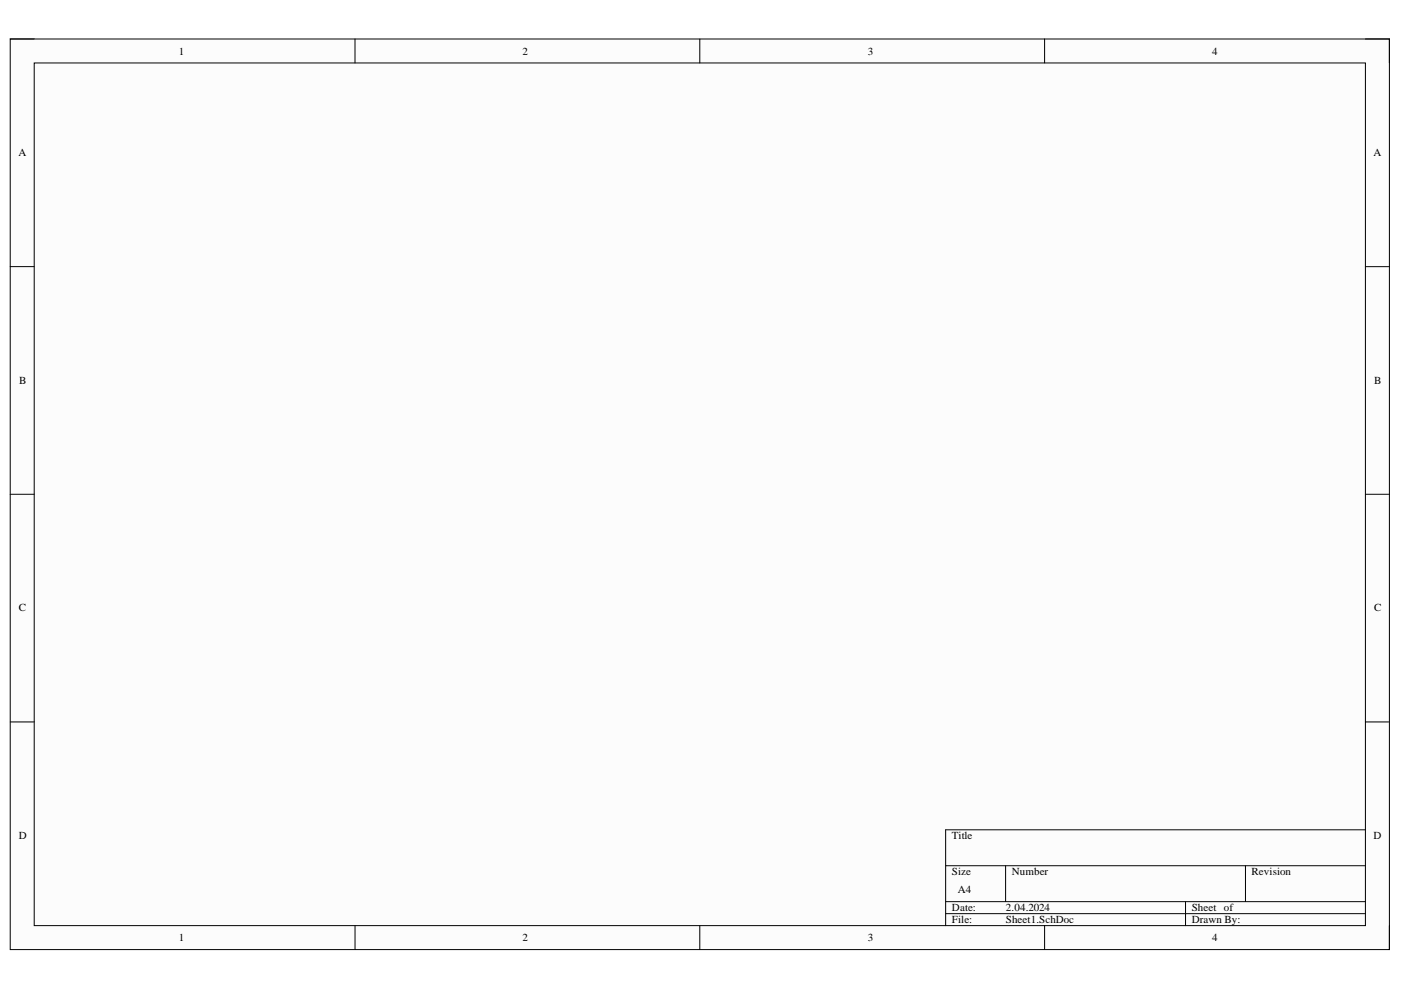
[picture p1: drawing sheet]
<svg xmlns="http://www.w3.org/2000/svg" width="297mm" height="210mm" viewBox="0 0 297 210" stroke-linecap="round" stroke-linejoin="round" font-family="sans-serif">
<defs><g id="words">
<g font-size="2.3">
<text x="37.9" y="11.6">1</text>
<text x="110.8" y="11.6">2</text>
<text x="184" y="11.6">3</text>
<text x="257" y="11.6">4</text>
<text x="3.9" y="33.1">A</text>
<text x="291.2" y="33.1">A</text>
<text x="4.1" y="81.4">B</text>
<text x="291.3" y="81.4">B</text>
<text x="4" y="129.6">C</text>
<text x="291.3" y="129.6">C</text>
<text x="4" y="177.9">D</text>
<text x="201.8" y="177.9">Title</text>
<text x="291.2" y="177.9">D</text>
<text x="201.8" y="185.6">Size</text>
<text x="214.5" y="185.6">Number</text>
<text x="265.4" y="185.6">Revision</text>
<text x="203.1" y="189.4">A4</text>
<text x="201.8" y="193.2">Date:</text>
<text x="201.8" y="195.7">File:</text>
<text x="213.2" y="193.2">2.04.2024</text>
<text x="213.2" y="195.7">Sheet1.SchDoc</text>
<text x="252.7" y="193.2">Sheet of</text>
<text x="252.7" y="195.7">Drawn By:</text>
<text x="37.9" y="199.5">1</text>
<text x="110.8" y="199.5">2</text>
<text x="184" y="199.5">3</text>
<text x="257" y="199.5">4</text>
</g>
</g></defs>
<path d="M2.2 8.3h292.4v193h-292.4z" fill-rule="evenodd" fill="#fffcf8"/>
<path d="M2.2 8.3h292.4v193h-292.4z" fill="none" stroke="#000" stroke-width=".21"/>
<path d="M7.3 13.3h282.2v183h-282.2z" fill-rule="evenodd" fill="#fffcf8"/>
<g fill="none" stroke="#000" stroke-width=".21">
<path d="M2.2 8.3h5.1M7.3 13.3h282.2v183h-282.2zM75.3 8.3v5M148.4 8.3v5M221.5 8.3v5M289.5 8.3h5.1v5M2.2 56.5h5.1M289.5 56.5h5.1M2.2 104.8h5.1M289.5 104.8h5.1M2.2 153.1h5.1M289.5 153.1h5.1"/>
<path d="M289.5 175.9h-89v20.4M75.3 196.3v5M148.4 196.3v5M200.5 183.6h89M200.5 191.2h89M200.5 193.7h89M213.2 183.6v7.6M221.5 196.3v5M251.4 191.2v5.1M264.1 183.6v7.6M294.6 196.3v5"/>
</g>
<use href="#words"/>
</svg>
